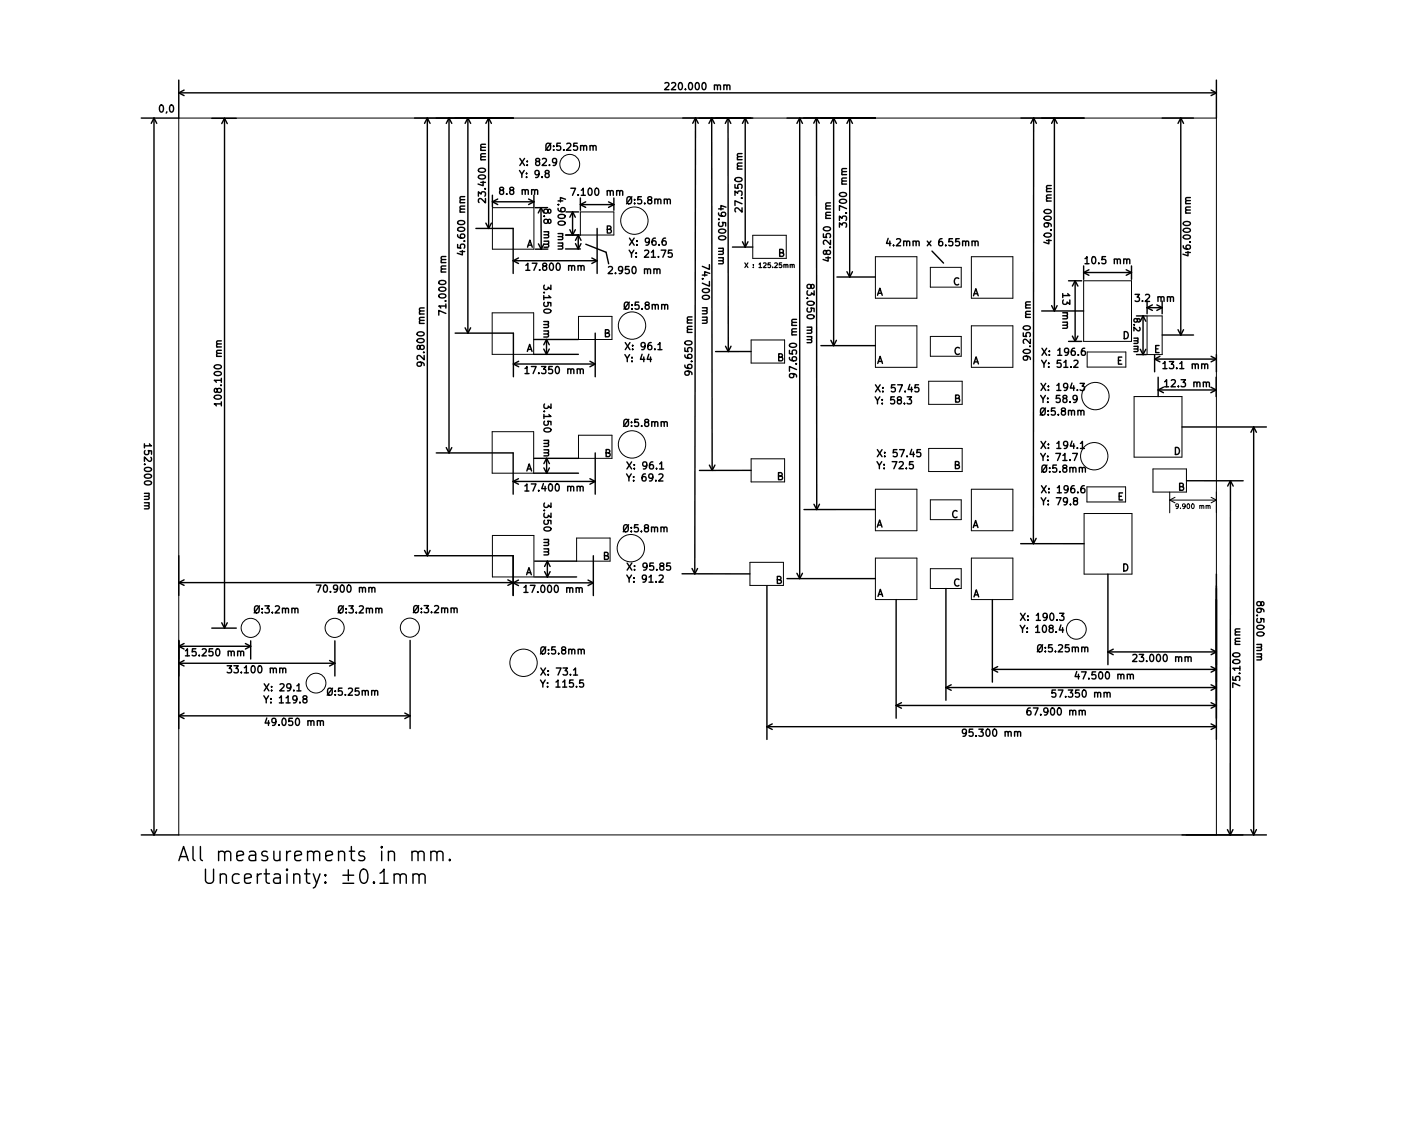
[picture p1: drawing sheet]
<svg xmlns="http://www.w3.org/2000/svg" width="297mm" height="240mm" viewBox="0 0 297 240" stroke-linecap="round" stroke-linejoin="round" font-family="sans-serif">
<g fill="none" stroke="#000" stroke-width=".3">
<path d="M37.9 17v8h-8M37.9 19.7h220M37.9 19.7l1.1 .6M39 19.1l-1.1 .6M141 17.7l.5-.2 .3 .4-.9 1.1h.9M142.4 17.7l.6-.2 .3 .4-1 1.1h1M144 17.7l.2-.2a.8 .8 0 0 1 .5 .8 .8 .8 0 0 1-.5 .7l-.4-.6zM145.3 18.9v.1M146.1 17.7l.2-.2a.8 .8 0 0 1 .5 .8 .8 .8 0 0 1-.5 .7l-.2-.1-.1-.5zM147.5 17.7l.3-.2a.8 .8 0 0 1 .5 .8 .8 .8 0 0 1-.5 .7l-.3-.1-.1-.5zM149 17.7l.2-.2a.8 .8 0 0 1 .5 .8 .8 .8 0 0 1-.5 .7l-.4-.6zM151.5 18.2l.2-.2 .3 .1 .1 .9"/>
<path d="M151.5 18v1M152.1 18.2l.2-.2 .4 .1 .1 .9M153.5 18.2l.2-.2 .3 .1 .1 .9M153.5 18v1M154.1 18.2l.2-.2 .4 .1 .1 .9M256.8 19.1l1.1 .6M257.9 17v8M257.9 19.7l-1.1 .6M32.6 25v152M32.6 25l-.5 1.2M32.6 25l.6 1.2M33.9 22.4l.3-.1a.8 .8 0 0 1 .5 .7 .8 .8 0 0 1-.5 .8l-.3-.2-.1-.4z"/>
<path d="M35.4 23.7l-.2 .3M36.2 22.3h.1a.8 .8 0 0 1 .5 .7 .8 .8 0 0 1-.5 .8 1 1 0 0 1-.1-1.5zM44.9 25.1h5.2M47.6 25.1v108.1M47.6 25.1l.6 1.1M47.6 25.1l-.6 1.1M87.9 25h20.9M90.6 25v92.8M90.6 25l.6 1.2M90.6 25l-.6 1.2M95.2 25v71M95.2 25l.6 1.2"/>
<path d="M95.2 25l-.6 1.2M99.2 25v45.6M99.2 25l.6 1.2M99.2 25l-.6 1.2M101.5 35.9a.89 .89 0 0 1 1.4 .3 .85 .85 0 0 1-1.5-.2zM101.6 37.2a.81 .81 0 0 1 1.3 .4 .85 .85 0 0 1-1.5-.1zM101.9 33.9h1M101.9 38.7h1M101.9 31.9h1M102.4 38.5v.9l-1-.4M102.9 33.2l-.9 .1-.1 .4 .2 .2M102.9 32.6l-.9 .1-.1 .3 .2 .2"/>
<path d="M102.9 31.2l-.9 .1-.1 .4 .2 .2M102.9 30.6l-.9 .1-.1 .3 .2 .2M103.6 25v23.4M103.6 25l.6 1.2M103.6 25l-.6 1.2M110.1 36.1l.5 .8 .5-.8M110.2 33.6l1 1.5M110.6 36.9v.7M111.2 33.6l-1 1.5M111.6 37.5v.1M111.6 36.7v.2M111.8 34.9v.2"/>
<path d="M111.8 34.2v.1M113.9 34.2l-.3-.3v-.2l.3-.1 .4 .1 .1 .4-.7 .2-.1 .2v.3l.3 .3 .4-.1 .1-.2v-.3l-.3-.3M114.3 36.8l-.3 .3h-.3l-.3-.3v-.4l.3-.3h.3l.3 .3a1 1 0 0 1-.4 1.2h-.3M114.9 37.5v.1M115 33.7l.6-.1 .3 .4-1 1.1h1M115.9 36.8l-.3-.3v-.2l.3-.2 .4 .1 .1 .4-.7 .3-.1 .2v.4l.3 .1h.4l.1-.2v-.5l-.3-.1M116 30.4h.1a.5 .5 0 0 1 .6 .5v.5a.5 .5 0 0 1-.5 .5 .5 .5 0 0 1-.5-.5v-.5zM116.5 34.9v.2M116.8 30.4l-1.1 1.5M117.4 31.7v.2M117.4 30.9v.2M118 34.2l-.3 .3h-.3l-.3-.3v-.3l.3-.3h.3l.3 .3a1 1 0 0 1-.4 1.2h-.3"/>
<path d="M118.8 30.4h-.7l-.1 .7 .2-.2 .5 .1 .2 .2-.1 .5-.2 .2-.6-.2M119.5 31.7v.2M120.2 30.5l.5-.1 .3 .4-.9 1.1h.9M121 39.9h1l-.6 1.5M122.4 30.4h-.7l-.1 .7 .2-.2 .5 .1 .2 .2-.1 .5-.2 .2-.6-.2M123.1 31l.2-.1h.4v1M123.1 30.9v1M123.7 31.1l.3-.2h.3l.1 1M125.1 31l.2-.1h.4v1M125.1 30.9v1M125.7 31.1l.3-.2h.3l.1 1M144.8 25h14.8"/>
<path d="M147.5 25l-.2 96.7M147.5 25l.5 1.1M147.5 25l-.6 1.1M150.9 25l.1 74.7M150.9 25l.6 1.2M150.9 25l-.6 1.2M154.4 25v49.5M154.4 25l.5 1.2M154.4 25l-.6 1.2M155.8 39.1v.8h.7l-.1-.2 .1-.5 .2-.1h.5l.1 .3-.1 .5M155.9 37.9a.89 .89 0 0 1 1.4 .2 .85 .85 0 0 1-1.5-.1zM156.3 35.9h1"/>
<path d="M156.3 33.9h1M157.3 35.2l-.9 .1-.1 .3 .2 .3M157.3 34.6h-.9l-.1 .4 .2 .2M157.3 33.2l-.9 .1-.1 .3 .2 .3M157.3 32.6h-.9l-.1 .4 .2 .2M158 25v27.4M158 25l.6 1.2M158 25l-.6 1.2M166.9 25h18.7M169.6 25v97.7M169.6 25l.5 1.2M169.6 25l-.6 1.2"/>
<path d="M173.1 25l.1 83M173.1 25l.6 1.1M173.1 25l-.6 1.1M176.7 25v48.3M176.7 25l.6 1.2M176.7 25l-.5 1.2M178.5 39h1M178.5 37h1M179.5 38.4l-.9 .1-.1 .3 .1 .2M179.5 37.7l-.9 .1-.1 .4 .2 .2M179.5 36.4l-.9 .1-.1 .3 .1 .2M179.5 35.7l-.9 .1-.1 .4 .2 .2"/>
<path d="M180.2 25v33.7M180.2 25l.5 1.2M180.2 25l-.6 1.2M185.6 25h-15.2M216.5 25h13.4M219.2 25l-.1 90.3M219.2 25l.5 1.2M219.2 25l-.6 1.2M222.9 40l-.9 .1-.1 .3 .1 .2M222.9 39.3l-.9 .1-.1 .4 .2 .2M223.5 25v40.9M223.5 25l.6 1.2"/>
<path d="M223.5 25l-.5 1.2M246.4 25h6.7M250.4 25v46M250.4 25l.5 1.2M250.4 25l-.6 1.2M93.1 59.7a.89 .89 0 0 1 1.4 .3 .85 .85 0 0 1-1.5-.2zM93.5 57.7h1M93.5 55.7h1M94.5 57l-.9 .1-.1 .4 .2 .2M94.5 56.4l-.9 .1-.1 .3 .2 .2M94.5 55l-.9 .1-.1 .4 .2 .2M94.5 54.4l-.9 .1-.1 .3 .2 .2"/>
<path d="M97 51.8v.8h.7l-.1-.2 .1-.5 .2-.1h.5l.1 .3-.1 .5M97 49.8l.1 .4a1.01 1.01 0 0 0 1.4 0l-.1-.5-.5-.1-.3 .3v.3l.3 .3M97.1 48.4a.89 .89 0 0 1 1.4 .3 .85 .85 0 0 1-1.5-.1zM97.1 47a.89 .89 0 0 1 1.4 .3 .85 .85 0 0 1-1.5-.2zM97.5 53.3h1M97.5 45h1M97.5 43h1M98 53.1v1l-1-.4M98.4 51.1h.1M98.5 44.3l-.9 .1-.1 .4 .2 .2M98.5 43.7l-.9 .1-.1 .3 .2 .2M98.5 42.3l-.9 .1-.1 .4 .2 .2"/>
<path d="M98.5 41.7l-.9 .1-.1 .3 .2 .2M100.9 48.4h7.9v9.6M101.4 41.6v-.9l.6 .5 .1-.5h.7l.1 .3-.1 .6M102.8 40h.1M102.9 42.1v.9l-1-.9-.5 .3 .2 .6M103 47.3l.6 1.1M104.2 47.3l-.6 1.1M104.4 42.8h8.8M104.4 41.4v2.5M104.4 42.8l1.1 .6M105.5 42.2l-1.1 .6M106.2 40.4l-.3-.3 .1-.2 .2-.2 .4 .1 .1 .4-.6 .2-.2 .2 .1 .5 .2 .1 .4-.1 .2-.2v-.3l-.3-.2"/>
<path d="M107.4 41.1v.1M108.4 40.4l-.3-.3v-.2l.3-.2 .4 .1 .1 .4-.7 .2-.1 .2v.5l.3 .1 .4-.1 .1-.2v-.3l-.3-.2M108.8 55.3h17.8M108.8 55.3l1.1 .6M109.9 54.7l-1.1 .6M110.7 40.4l.2-.2 .4 .1 .1 .9M110.7 40.2v1M111.4 40.4l.2-.2 .3 .1 .1 .9M111.5 56.2l.4-.4v1.5M111.5 57.3h.8M111.8 52.4l.6-1.5 .4 1.5M112 52h.7"/>
<path d="M112.1 42.2l1.1 .6M112.7 40.4l.2-.2 .4 .1 .1 .9M112.7 40.2v1M112.8 55.8h1l-.6 1.5M113.2 41.4v2.5M113.2 42.8l-1.1 .6M113.4 40.4l.2-.2 .3 .1 .1 .9M114.2 51.7l.5 1.1M114.4 57.2v.1M114.7 44v8.8M114.7 44l-.6 1.2M114.7 44l.6 1.2"/>
<path d="M115.3 51.7l-.6 1.1M115.3 56.5l-.2-.3v-.2l.2-.2 .5 .1v.4l-.6 .2-.1 .2v.5l.2 .1 .5-.1 .1-.2v-.3l-.3-.2M115.4 45.9h-.1M116.1 44h-2.6M116.1 49.8l.2 .2v.4h-1M116.1 51.8l.2 .2v.4h-1M116.1 52.8h-2.6M116.2 44.6l.2-.2h.3l.1 .2-.1 .5h-.4l-.2-.6-.2-.1h-.5l-.1 .5 .1 .2 .5 .1 .3-.3M116.2 46.8l.3-.3 .2 .1 .1 .2-.1 .4-.4 .1-.2-.7-.2-.1-.5 .1-.1 .5 .3 .3 .4-.1 .2-.2M116.2 49.1l.1 .3v.3l-1 .1M116.2 51.1l.1 .3v.3l-1 .1M116.3 49.1h-1"/>
<path d="M116.3 51.1h-1M116.7 55.9l.1-.1a.8 .8 0 0 1 .6 .8 .8 .8 0 0 1-.6 .7 1 1 0 0 1-.1-1.4zM118.1 55.9l.2-.1a.8 .8 0 0 1 .5 .8 .8 .8 0 0 1-.5 .7 1 1 0 0 1-.2-1.4zM118.3 43.4h.2M118.3 44.2l.1 .4a1.01 1.01 0 0 0 1.4 0l-.1-.5-.5-.1-.3 .3 .1 .4 .2 .2M118.3 42.6h1M118.3 49.5h1M118.3 51.5h1M118.4 45.7a.89 .89 0 0 1 1.4 .3 .85 .85 0 0 1-1.5-.2zM118.4 47.1a.89 .89 0 0 1 1.4 .3 .85 .85 0 0 1-1.5-.2zM119.1 50.2l.2 .2-.1 .3-.9 .1M119.1 52.2l.2 .2-.1 .3-.9 .1"/>
<path d="M119.2 49.5l.1 .2-.1 .4-.9 .1M119.2 51.5l.1 .2-.1 .4-.9 .1M119.9 42.2l-1.1-.3v.9M119.9 49.8h3.2M119.9 52.8h3.2M120 44.9h2.7M120.6 56.5l.2-.2 .3 .1 .1 .9M120.6 56.3v1M120.8 48.7l.6 1.1M121.2 56.5l.2-.2 .4 .1v.9M121.4 44.9v4.9M121.4 44.9l-.6 1.2"/>
<path d="M121.4 44.9l.6 1.2M122 48.7l-.6 1.1M122 51.7l.6 1.1M122.6 56.5l.2-.2 .3 .1 .1 .9M122.6 56.3v1M122.6 41.3v.1M122.6 49.8v3M122.6 49.8l-.6 1.2M122.6 49.8l.6 1.2M123.1 43.4h7.1M123.1 42v2.6M123.1 43.4l1.1 .6"/>
<path d="M123.2 51.7l-.6 1.1M123.2 56.5l.2-.2 .4 .1v.9M123.2 40.3l.5-.4v1.5M123.2 41.4h.9M124.2 42.8l-1.1 .6M124.2 51.8l4.3 1.7 .6 2.4M124.8 40.1l.2-.2a.8 .8 0 0 1 .5 .8 .8 .8 0 0 1-.5 .7l-.3-.6zM125.5 54.7l1.1 .6M126.2 40.1l.3-.2a.8 .8 0 0 1 .5 .8 .8 .8 0 0 1-.5 .7l-.3-.1-.1-.5zM126.6 48.4v9.6M126.6 55.3l-1.1 .6M128.7 40.6l.3-.2 .3 .1 .1 .9"/>
<path d="M128.7 40.4v1M128.8 48.6h.6l.1-.3v-.2l-.7-.2v1.5h.5l.2-.1 .1-.4-.3-.3M129 56.7l.6-.2 .3 .4-1 1.1h1M129 42.8l1.2 .6M129.4 40.6l.2-.2 .4 .1v.9M130.2 42v2.6M130.2 43.4l-1.2 .6M130.5 57.9v.1M130.7 40.6l.3-.2 .3 .1 .1 .9M130.7 40.4v1M131.4 40.6l.2-.2 .4 .1v.9M132 57.2l-.3 .2h-.3l-.3-.2v-.4l.3-.3 .5 .1 .1 .2a1 1 0 0 1-.4 1.2h-.3"/>
<path d="M133.1 41.8l.2-.1a.5 .5 0 0 1 .6 .5v.5a.5 .5 0 0 1-.5 .5 .5 .5 0 0 1-.5-.5v-.5zM133.4 56.5h-.8v.7l.2-.1 .5 .1 .1 .2v.5l-.3 .1-.5-.1M133.4 53l.5 .8 .5-.8M133.5 50.5l1 1.5M133.9 53.8v.7M134 41.7l-1.2 1.5M134.2 56.6l.2-.1a.8 .8 0 0 1 .5 .8 .8 .8 0 0 1-.5 .7 1 1 0 0 1-.2-1.4zM134.5 50.5l-1 1.5M134.5 43.1v.1M134.5 42.3v.1M134.9 54.4v.1M134.9 53.6v.2"/>
<path d="M135 51.8v.2M135 51.1v.1M136 41.7h-.7l-.1 .7 .2-.1 .5 .1 .2 .2-.1 .5-.2 .1-.6-.1M136.6 57.2l.3-.2 .3 .1 .1 .9M136.6 57v1M136.7 53.2l.5-.2 .3 .5-.9 1h.9M136.7 43.1v.1M137.3 57.2l.2-.2 .4 .1v.9M137.6 42.4l-.3-.3 .1-.2 .2-.2 .5 .1v.4l-.6 .2-.2 .2 .1 .5 .2 .1 .5-.1 .1-.2v-.3l-.3-.2M137.7 51.1l-.3 .3-.4-.1-.2-.2v-.3l.3-.3h.3l.3 .3a1 1 0 0 1-.5 1.2h-.2M138.1 53.5l.4-.5v1.5M138.1 54.5h.9"/>
<path d="M138.6 57.2l.3-.2 .3 .1 .1 .9M138.6 57v1M138.8 42.4l.3-.2 .3 .1 .1 .9M138.8 42.2v1M139 50.5l-.5 .1a1.01 1.01 0 0 0 0 1.4l.5-.2 .1-.5-.3-.2h-.3l-.3 .2M139.3 57.2l.2-.2 .4 .1v.9M139.5 42.4l.2-.2 .4 .1v.9M139.6 54.4v.1M139.8 51.8v.2M140.2 53h1l-.7 1.5M140.8 42.4l.3-.2 .3 .1 .1 .9M140.8 42.2v1"/>
<path d="M141.1 50.5l-.4 .1a1.01 1.01 0 0 0 0 1.4l.5-.2v-.5l-.2-.2h-.3l-.3 .2M141.5 42.4l.2-.2 .4 .1v.9M142.5 53h-.7l-.1 .8 .2-.2 .5 .1 .1 .2v.5l-.3 .1-.5-.1M148.9 59.1h.2M149.9 58.3h-1M150.4 56.1v1l-1.5-.6M150.4 59.7v1l-1.5-.7M150.5 58l-1.1-.4v.9M152.4 45.2v.4a1.01 1.01 0 0 0 1.5 0l-.2-.5-.5-.1-.2 .2-.1 .4 .3 .3M152.4 46.5h.1M152.4 50.2a.89 .89 0 0 1 1.5 .3 .85 .85 0 0 1-1.5-.1zM152.5 47.2l-.1 .2 .1 .5 .5 .1 .2-.1 .1-.5-.2-.2h.8v.7"/>
<path d="M152.5 48.7a.81 .81 0 0 1 1.4 .4 .85 .85 0 0 1-1.5-.2zM153.1 53.3l.3 .2-.1 .4h-.9M153.1 55.3l.3 .2-.1 .4h-.9M153.2 52.7l.2 .2-.1 .3-.9 .1M153.2 54.7l.2 .2-.1 .3-.9 .1M153.4 44.3h-1M153.4 52.7h-1M153.4 54.7h-1M153.9 43.9l-1.1-.3 .1 .9M155.3 52.4h4.3M155.8 41.4v-.9l.6 .5 .1-.4h.7l.1 .2-.1 .6M157.2 42h.1"/>
<path d="M157.3 44.1v.9l-1-.9-.5 .3 .2 .5M157.3 43.2l-1.5-.6v1M157.4 51.3l.6 1.1M158.6 51.3l-.6 1.1M165.3 53.6l.6-.1 .2-.2-.1-.3-.7-.1v1.5h.6l.2-.2 .1-.3-.4-.3M174.6 49.6v.7l.7 .1-.1-.2v-.5l.2-.2 .5 .1 .2 .2-.2 .6M174.6 48.3a.89 .89 0 0 1 1.5 .3 .85 .85 0 0 1-1.5-.2zM175.1 54.7h1M175.1 46.3h1M175.1 44.3h1M175.2 53.4l.3-.3 .4 .1 .2 .2-.1 .4-.5 .1-.2-.1-.2-.6h-.5v.5l.1 .2h.2l.3-.2M175.6 54.4v1l-1.1-.4"/>
<path d="M175.9 52.4h.2M176.1 50.9v1l-1.1-1-.4 .3 .1 .6M176.1 45.7h-.9l-.1 .4 .1 .2M176.1 45l-.9 .1-.1 .3 .2 .3M176.1 43.7h-.9l-.1 .4 .1 .2M176.1 43l-.9 .1-.1 .3 .2 .3M177.4 58.7h8.2M178 48.2v-1l.6 .5 .1-.4h.6l.2 .2-.2 .7M178 46.7v-.9l.6 .5 .1-.4h.6l.2 .2-.2 .6M178 42.5a.89 .89 0 0 1 1.5 .2 .85 .85 0 0 1-1.5-.1zM178 41a.89 .89 0 0 1 1.5 .3 .85 .85 0 0 1-1.5-.1zM179.3 45.2h.2"/>
<path d="M179.5 44.2l-1.5-.6v1M179.6 57.6l.6 1.1M180.7 57.6l-.5 1.1M188.3 50.5l-.3 1.1h.9M188.7 51.1v1M189.4 52v.1M190.1 50.8l.6-.2 .3 .4-1 1.1h1M191.6 51.3l.2-.2 .4 .1v.9M191.6 51.1v1M192.2 51.3l.2-.2 .4 .1 .1 .9M193.6 51.3l.2-.2 .4 .1v.9M193.6 51.1v1"/>
<path d="M194.2 51.3l.2-.2 .4 .1 .1 .9M196.6 51.1l.8 1M197.4 51.1l-.8 1M197.6 53.2l2.4 2.6M199.7 50.6l-.4 .1a1.01 1.01 0 0 0 0 1.4l.5-.1 .1-.5-.3-.3-.4 .1-.2 .2M200.5 52v.1M202 50.6h-.8v.7l.2-.1 .5 .1 .1 .2v.5l-.3 .1-.5-.1M203.3 59.1a.71 .71 0 0 0-1 .5 .71 .71 0 0 0 .7 .8l.3-.1M203.4 50.6h-.7l-.1 .7 .2-.1 .5 .1 .1 .2v.5l-.2 .1-.6-.1M204.1 51.3l.2-.2 .4 .1v.9M204.1 51.1v1M204.7 51.3l.3-.2 .3 .1 .1 .9"/>
<path d="M206.1 51.3l.2-.2 .4 .1v.9M206.1 51.1v1M206.7 51.3l.3-.2 .3 .1 .1 .9M221.4 49.6a.89 .89 0 0 1 1.5 .3 .85 .85 0 0 1-1.5-.1zM221.4 46.1a.89 .89 0 0 1 1.5 .2 .85 .85 0 0 1-1.5-.1zM221.4 44.6a.89 .89 0 0 1 1.5 .3 .85 .85 0 0 1-1.5-.1zM221.9 51h1M221.9 42.6h1M221.9 40.6h1M222 47.3l.3 .3v.2l-.3 .3h-.3l-.3-.3v-.4l.3-.1a1 1 0 0 1 1.2 .4v.3M222.4 50.8v.9l-1.1-.4M222.7 48.8h.2"/>
<path d="M222.9 42l-.9 .1-.1 .3 .1 .2M222.9 41.3l-.9 .1-.1 .4 .2 .2M226.5 59.5h2.9M228 59.5v12.9M228 59.5l-.6 1.2M228 59.5l.5 1.2M229.8 57.8h10.1M229.8 56.4v2.8M229.8 57.8l1.1 .6M230 54.8l.5-.4v1.5M230 55.9h.9M230.9 57.2l-1.1 .6"/>
<path d="M231.6 54.6l.2-.2a.8 .8 0 0 1 .5 .8 .8 .8 0 0 1-.5 .7l-.2-.1-.1-.5zM233 55.8v.1M234.4 54.4h-.7l-.1 .7 .2-.1 .5 .1 .2 .2-.1 .5-.2 .1-.6-.1M236.3 55.1l.2-.2 .3 .1 .1 .9M236.3 54.9v1M236.9 55.1l.2-.2 .4 .1v.9M238.3 55.1l.2-.2 .3 .1 .1 .9M238.3 54.9v1M238.8 57.2l1.1 .6M238.9 55.1l.2-.2 .4 .1v.9M239.9 56.4v2.8M239.9 57.8l-1.1 .6"/>
<path d="M250.9 52.1l.1 .4a1.01 1.01 0 0 0 1.4 0l-.2-.5h-.5l-.2 .3v.2l.2 .3M251 50a.89 .89 0 0 1 1.4 .3 .85 .85 0 0 1-1.5-.1zM251 47.2a.89 .89 0 0 1 1.4 .3 .85 .85 0 0 1-1.5-.2zM251 48.5a.81 .81 0 0 1 1.4 .4 .85 .85 0 0 1-1.5-.1zM251.4 53.5h1M251.4 45.2h1M251.4 43.2h1M251.9 53.3v1l-1.1-.4M252.2 51.3h.2M252.4 44.5l-.9 .1-.1 .4 .1 .2M252.4 43.9l-.9 .1-.1 .3 .2 .2M252.4 42.5l-.9 .1-.1 .4 .1 .2"/>
<path d="M252.4 41.9l-.9 .1-.1 .3 .2 .2M45.5 79a.89 .89 0 0 1 1.4 .3 .85 .85 0 0 1-1.5-.2zM45.6 77.5a.81 .81 0 0 1 1.3 .4 .85 .85 0 0 1-1.5-.2zM45.9 75.6h1M45.9 73.6h1M46.9 74.9l-.9 .1-.1 .4 .2 .2M46.9 74.3l-.9 .1-.1 .3 .2 .2M46.9 72.9l-.9 .1-.1 .4 .2 .2M46.9 72.3l-.9 .1-.1 .3 .2 .2M88.5 70.6a.89 .89 0 0 1 1.4 .3 .85 .85 0 0 1-1.5-.2zM88.6 71.9a.81 .81 0 0 1 1.3 .4 .85 .85 0 0 1-1.5-.1zM88.9 68.6h1"/>
<path d="M88.9 66.6h1M89.1 76.8l.3 .3v.3l-.3 .3h-.4l-.3-.3 .1-.5 .2-.1a1 1 0 0 1 1.2 .4v.3M89.1 73.5l.3-.3h.2l.3 .3-.1 .5-.4 .1-.3-.2-.2-.6-.4 .1-.1 .4 .2 .2 .2 .1 .3-.3M89.8 74.7h.1M89.9 75.4v.9l-1-.9-.5 .3 .2 .5M89.9 67.9l-.9 .1-.1 .4 .2 .2M89.9 67.3l-.9 .1-.1 .3 .2 .2M89.9 65.9l-.9 .1-.1 .4 .2 .2M89.9 65.3l-.9 .1-.1 .3 .2 .2M93.1 61.1a.89 .89 0 0 1 1.4 .3 .85 .85 0 0 1-1.5-.1zM93.2 62.5a.81 .81 0 0 1 1.3 .3 .85 .85 0 0 1-1.5-.1zM94.4 63.8h.1"/>
<path d="M94.5 66.5l-1.5-.7v1M94.5 64.9h-1.5l.5 .4M94.5 64.5v.8M96.5 70.6h12.3M98.6 69.5l.6 1.1M99.8 69.5l-.6 1.1M108.8 77.2h17.4M108.8 70.6v9.3M108.8 77.2l1.2 .6M110 76.6l-1.2 .6M111.3 78.1l.4-.4v1.5M111.3 79.2h.9"/>
<path d="M111.8 74.5l.5-1.5 .5 1.5M111.9 74.1h.8M112.7 77.7h1l-.7 1.5M113.2 72h9.4M113.2 75.1h9.4M114.2 79.1v.1M114.8 77.7h.9l-.5 .6 .5 .1v.7l-.2 .1-.7-.1M115.3 74l.6 1.1M115.3 62h.1M115.3 62.7v.8M115.3 68.2h1M115.3 70.2h1"/>
<path d="M115.4 60.5l-.1 .6 .3 .3 .5-.1 .1-.4 .6 .5v-.9M115.4 64.1l-.1 .2 .1 .6 .5 .1 .3-.2v-.5l-.1-.2 .7 .1v.7M115.4 65.7a.81 .81 0 0 1 1.4 .3 .85 .85 0 0 1-1.5-.1zM115.9 72v3.1M115.9 72l-.6 1.1M115.9 72l.6 1.1M116.1 68.8l.2 .2-.1 .4-.9 .1M116.1 70.8l.2 .2-.1 .4-.9 .1M116.2 68.2l.1 .2-.1 .4h-.9M116.2 70.2l.1 .2-.1 .4h-.9M116.4 62.7l.4 .4h-1.5M116.5 74l-.6 1.1"/>
<path d="M117.1 77.7h-.7l-.1 .7 .2-.1 .5 .1 .2 .2-.1 .5-.2 .1-.6-.1M118 77.8l.1-.1a.8 .8 0 0 1 .5 .8 .8 .8 0 0 1-.5 .7 1 1 0 0 1-.1-1.4zM120.4 78.4l.2-.2 .4 .1v.9M120.4 78.2v1M121 78.4l.2-.2 .4 .1 .1 .9M122.4 78.4l.2-.2 .4 .1v.9M122.4 78.2v1M123 78.4l.2-.2 .4 .1 .1 .9M125.1 76.6l1.1 .6M126.2 70.6v9.3M126.2 77.2l-1.1 .6M128.4 70.6h.6l.1-.3v-.2l-.7-.2v1.5h.5l.2-.1 .1-.4-.3-.3"/>
<path d="M132.4 64.3l.3-.2a.5 .5 0 0 1 .7 .5v.5a.5 .5 0 0 1-.5 .5 .5 .5 0 0 1-.5-.5zM132.5 75.2l.5 .8 .5-.8M132.6 72.6l1 1.5M133 76v.7M133.4 64.1l-1.1 1.5M133.6 72.6l-1 1.5M134 76.5v.2M134 75.8v.1M134 65.4v.2M134 64.6v.2M134.1 74v.1M134.1 73.2v.2"/>
<path d="M135.4 64.1h-.7l-.1 .7 .3-.2 .5 .1 .1 .2-.1 .5-.2 .2-.6-.2M136.1 75.1l-.3 1.1h.9M136.1 65.4v.2M136.5 75.7v1M136.8 73.3l-.3 .3-.4-.1-.2-.2v-.4l.3-.3h.3l.3 .3a1 1 0 0 1-.5 1.2h-.2M137.1 64.7l-.3-.3 .1-.2 .2-.1h.4l.1 .5-.7 .2-.1 .2v.3l.3 .3 .4-.1 .1-.2v-.4l-.2-.2M137.6 75.1l-.4 1.1h.9M137.9 75.7v1M138.1 72.6l-.5 .1a1.01 1.01 0 0 0 0 1.4l.5-.1 .1-.5-.3-.3-.4 .1-.2 .2M138.3 64.7l.2-.1h.4v1M138.3 64.6v1M138.9 74v.1"/>
<path d="M138.9 64.8l.2-.2h.4l.1 1M139.5 73.1l.4-.5v1.5M139.5 74.1h.8M140.3 64.7l.2-.1h.4v1M140.3 64.6v1M140.9 64.8l.2-.2h.4l.1 1M145.2 77.4l.1 .4a1.01 1.01 0 0 0 1.4 0l-.1-.5h-.5l-.3 .1v.4l.3 .3M145.2 75.3l.1 .4a1.01 1.01 0 0 0 1.4 0l-.1-.5-.5-.1-.3 .3v.3l.3 .3M145.2 73.8v.7l.7 .1-.1-.3 .1-.5 .2-.1 .5 .1 .1 .2-.1 .6M145.3 72.5a.89 .89 0 0 1 1.4 .3 .85 .85 0 0 1-1.5-.2zM145.7 70.5h1M145.7 68.5h1"/>
<path d="M145.8 78.7l.3 .1v.5l-.3 .3h-.3l-.3-.3v-.3l.3-.3a1 1 0 0 1 1.2 .4v.3M146.6 76.6h.1M146.7 69.8l-.9 .1-.1 .4 .2 .2M146.7 69.2l-.9 .1-.1 .3 .2 .2M146.7 67.8l-.9 .1-.1 .4 .2 .2M146.7 67.2l-.9 .1-.1 .3 .2 .2M149.1 61.3a.81 .81 0 0 1 1.3 .4 .85 .85 0 0 1-1.5-.2zM149.1 62.8a.81 .81 0 0 1 1.3 .3 .85 .85 0 0 1-1.5-.1zM149.7 65.9l.2 .2-.1 .4h-.9M149.7 67.9l.2 .2-.1 .4h-.9M149.8 65.3l.1 .2-.1 .3-.9 .1M149.8 67.3l.1 .2-.1 .3-.9 .1"/>
<path d="M149.9 65.3h-1M149.9 67.3h-1M153.8 73.4l.6 1.1M155 73.4l-.6 1.1M159.3 74.5h-7.6M165.1 75.7h.6l.2-.3-.1-.2-.7-.2v1.5h.6l.2-.1 .1-.4-.4-.3M167.4 75.8l.1 .4a1.01 1.01 0 0 0 1.4 0l-.2-.5-.5-.1-.3 .3v.3l.3 .3M167.4 74.3v.7l.7 .1-.2-.2 .1-.5 .2-.2 .5 .1 .2 .2-.2 .6M167.5 72.9a.81 .81 0 0 1 1.4 .4 .85 .85 0 0 1-1.5-.2zM167.9 71h1M167.9 69h1M168 79.2l.3 .3v.3l-.3 .3h-.3l-.3-.3v-.3l.3-.3a1 1 0 0 1 1.2 .4v.3"/>
<path d="M168.7 77.1h.2M168.9 78.4l-1.5-.7v1M168.9 70.4h-1v.4l.1 .2M168.9 69.7l-1 .1v.3l.2 .3M168.9 68.4h-1v.4l.1 .2M168.9 67.7l-1 .1v.3l.2 .3M171.2 64.1a.89 .89 0 0 1 1.4 .3 .85 .85 0 0 1-1.5-.2zM171.3 63.2h-.2M171.3 65.3l-.2 .2 .2 .6 .5 .1 .2-.2v-.5l-.1-.2 .7 .1v.7M171.3 66.9a.81 .81 0 0 1 1.3 .3 .85 .85 0 0 1-1.5-.1zM171.9 70l.2 .2-.1 .4-.9 .1M171.9 72l.2 .2-.1 .4-.9 .1"/>
<path d="M172 60.6l.2-.3 .3 .1 .1 .2-.1 .4-.4 .1-.2-.7-.2-.1-.5 .1-.1 .5 .2 .2 .4 .1 .3-.3M172 69.4l.1 .2-.1 .3-.9 .1M172 71.4l.1 .2-.1 .3-.9 .1M172.1 69.4h-1M172.1 71.4h-1M172.6 61.7v.9l-.6-.5-.1 .4h-.6l-.2-.2 .2-.6M174 73.3h11.6M176.2 72.2l.5 1.1M177.3 72.2l-.6 1.1M186 62.6l.6-1.5 .4 1.5M186.1 77.1l.5-1.5 .5 1.5M186.2 62.2h.7"/>
<path d="M186.2 76.6h.8M203.4 73.8a.71 .71 0 0 0-1 .5 .71 .71 0 0 0 .7 .9l.3-.2M206.4 62.7l.5-1.5 .5 1.5M206.4 77.2l.6-1.5 .4 1.5M206.5 62.3h.8M206.6 76.7h.7M217 70.6v.7l.7 .1-.2-.2 .1-.5 .2-.2 .5 .1 .2 .2-.2 .6M217 74.3a.89 .89 0 0 1 1.5 .3 .85 .85 0 0 1-1.5-.2zM217.1 69.2a.81 .81 0 0 1 1.4 .4 .85 .85 0 0 1-1.5-.2zM217.5 67.3h1M217.5 65.3h1M217.6 75.5l.3 .3v.3l-.3 .3h-.4l-.2-.2v-.4l.2-.3a1 1 0 0 1 1.3 .4v.3"/>
<path d="M218.3 73.4h.2M218.5 71.9v1l-1.1-1-.4 .3 .1 .6M218.5 66.7h-1v.4l.1 .2M218.5 66l-1 .1v.3l.2 .3M218.5 64.7h-1v.4l.1 .2M218.5 64l-1 .1v.3l.2 .3M220.8 76.4l.5 .8 .5-.8M220.8 65.9h9M220.9 73.8l1 1.5M221.3 77.2v.7M221.9 73.8l-1 1.5M222.3 77.7v.2"/>
<path d="M222.3 77v.1M222.5 75.2v.1M222.5 74.4v.2M223 64.8l.5 1.1M224.1 64.8l-.6 1.1M224.3 74.3l.4-.5v1.5M224.3 75.3h.8M224.9 76.4h-.7l-.1 .7 .2-.1h.5l.2 .2-.1 .5-.2 .2-.6-.2M225.3 62.2v.9M225.3 66.3h1M225.3 68.3h1M225.5 63.6l-.2 .6 .3 .3h.5l.1-.5 .6 .5v-.9"/>
<path d="M225.6 76.8l.4-.4v1.5M225.6 77.9h.8M226.1 67l.2 .2-.1 .3-.9 .1M226.1 69l.2 .2-.1 .3-.9 .1M226.2 66.3l.1 .2-.1 .4-.9 .1M226.2 68.3l.1 .2-.1 .4-.9 .1M226.4 62.2l.4 .5h-1.5M226.5 72.4h2.9M226.6 74.5l-.3 .3h-.3l-.3-.3v-.4l.3-.3 .4 .1 .2 .2a1 1 0 0 1-.5 1.2h-.3M227.1 77.7v.2M227.4 71.3l.6 1.1M227.7 76.5l.6-.1 .3 .4-1 1.1h1"/>
<path d="M227.8 73.8l-.4 .1a1.01 1.01 0 0 0 0 1.4l.5-.1 .1-.5-.3-.3-.4 .1-.2 .2M228.5 71.3l-.5 1.1M228.6 75.2v.1M230 73.8l-.4 .1a1.01 1.01 0 0 0 0 1.4l.5-.1v-.5l-.3-.3h-.2l-.3 .3M237.1 76.4h.5M237.8 75.7h-.7v1.5h.7M238.4 70.3a.76 .76 0 0 1 .8 .8 .76 .76 0 0 1-.8 .7zM240.4 68.9h.1M240.4 71.7h.9M240.4 73.4h.9M240.7 62.4h.9l-.5 .6 .4 .1v.7l-.2 .1-.6-.1M240.9 75.2h2.2"/>
<path d="M240.9 67h2.2M241.1 72.3l.2 .1-.1 .4h-.8M241.1 74l.2 .2-.1 .3-.8 .1M241.2 67.8l.2-.2h.2v.6h-.3l-.4-.6h-.2l-.3 .2 .1 .4 .2 .1 .3-.1 .2-.1M241.2 71.7v.5l-.8 .1M241.2 73.4v.5l-.8 .1M241.6 69.4l.1 .5-.4 .3-.9-.8v.8M241.8 74.1l.6 1.1M242.2 63.8v.1M242.4 67v8.2M242.4 67l-.6 1.1M242.4 67l.5 1.1"/>
<path d="M242.9 62.6l.5-.2 .3 .4-.9 1.1h.9M242.9 74.1l-.5 1.1M243.2 65.2h3.2M243.2 63.8v2.7M243.2 65.2l1.1 .6M244.3 64.7l-1.1 .5M244.8 76.1h13.1M244.8 75.2v3.6M244.8 76.1l1.1 .6M245 74h.5M245.3 64.7l1.1 .5M245.5 63.1l.2-.2 .4 .1 .1 .9"/>
<path d="M245.5 62.9v1M245.5 80v4.1M245.7 73.3h-.7v1.5h.7M245.9 75.6l-1.1 .5M246.2 63.1l.2-.2 .3 .1 .1 .9M246.4 71h6.7M246.4 63.8v2.7M246.4 65.2l-1.1 .6M246.6 77.1l.4-.4v1.5M246.6 78.2h.8M247.5 63.1l.2-.2 .4 .1 .1 .9M247.5 62.9v1"/>
<path d="M247.9 76.7h.9l-.4 .5 .4 .2v.6l-.2 .2-.7-.2M248.2 63.1l.2-.2 .3 .1 .1 .9M249.5 78v.2M249.8 69.9l.6 1.1M250.1 77.1l.5-.4v1.5M250.1 78.2h.9M250.9 69.9l-.5 1.1M252.8 77.3l.2-.1h.4v1M252.8 77.2v1M253.4 77.4l.2-.2h.4l.1 1M254.8 77.3l.2-.1h.3l.1 1M254.8 77.2v1"/>
<path d="M255.4 77.4l.2-.2h.4l.1 1M256.8 75.6l1.1 .5M257.9 80v4.1M257.9 75.2v3.6M257.9 76.1l-1.1 .6M30.6 98.5h.2M30.6 94.1v.9M30.8 95.5l-.2 .3 .2 .5 .5 .1 .2-.1 .1-.5-.2-.3 .7 .1v.7M30.8 99.3a.81 .81 0 0 1 1.3 .3 .85 .85 0 0 1-1.5-.1zM31.7 94.1l.4 .4h-1.5M32 97l.1 .5-.4 .3-1.1-.9v.9M45.6 83.9a.81 .81 0 0 1 1.3 .4 .85 .85 0 0 1-1.5-.2z"/>
<path d="M46.1 82.6l.3-.2h.4l.1 .2-.1 .5-.4 .1-.3-.1-.2-.7-.4 .1-.1 .4 .2 .2 .2 .1 .3-.3M46.8 81.7h.1M46.9 85.6h-1.5l.5 .5M46.9 80.6h-1.5l.5 .5M46.9 80.2v.9M46.9 85.2v.9M92.5 96h16.3v8.8M94.6 94.9l.6 1.1M95.8 94.9l-.6 1.1M111.7 99.9l.5-1.5 .5 1.5M111.8 99.4h.8M113.2 97.2h9.4"/>
<path d="M115.3 99.2l.6 1.1M115.3 87.2h.2M115.3 87.9v.8M115.3 93.4h1M115.3 95.4h1M115.5 85.7l-.2 .6 .3 .3 .5-.1 .1-.4 .6 .5v-.9M115.5 89.3l-.2 .2 .2 .6 .5 .1 .2-.2v-.5l-.1-.2 .7 .1v.7M115.5 90.9a.81 .81 0 0 1 1.3 .3 .85 .85 0 0 1-1.5-.1zM115.9 97.2v3.1M115.9 97.2l-.6 1.1M115.9 97.2l.6 1.1M116.1 94l.2 .2-.1 .4-.9 .1"/>
<path d="M116.1 96l.2 .2-.1 .4-.9 .1M116.2 93.4l.1 .2-.1 .4h-.9M116.2 95.4l.1 .2-.1 .4h-.9M116.4 87.9l.4 .4h-1.5M116.5 99.2l-.6 1.1M126.2 96v8.8M128.5 96h.7l.1-.3-.1-.2-.7-.2v1.5h.6l.2-.1 .1-.4-.4-.3M132.5 89l.1-.1a.5 .5 0 0 1 .7 .5v.5a.5 .5 0 0 1-.5 .5 .5 .5 0 0 1-.5-.5v-.5zM132.9 97.9l1 1.5M133.3 88.9l-1.1 1.5M133.9 90.3v.1M133.9 89.5v.1"/>
<path d="M133.9 97.9l-1 1.5M134.5 99.3v.1M134.5 98.5v.2M135.3 88.9h-.7l-.1 .7 .3-.1 .5 .1 .1 .2-.1 .5-.2 .1-.6-.1M136 90.3v.1M137 89.6l-.3-.3 .1-.2 .2-.2 .4 .1 .1 .4-.7 .2-.1 .2 .1 .5 .2 .1 .4-.1 .1-.2v-.4l-.2-.1M137.1 98.6l-.3 .3h-.2l-.3-.3v-.4l.3-.3 .4 .1 .1 .2a1 1 0 0 1-.4 1.2h-.3M138.2 89.6l.2-.2 .4 .1v.9M138.2 89.4v1M138.4 97.9l-.4 .1a1.01 1.01 0 0 0 0 1.4l.5-.1 .1-.5-.3-.3h-.3l-.3 .3M138.8 89.6l.2-.2 .4 .1 .1 .9M139.2 99.3v.1"/>
<path d="M139.8 98.4l.5-.5v1.5M139.8 99.4h.9M140.2 89.6l.2-.2 .4 .1v.9M140.2 89.4v1M140.8 89.6l.2-.2 .4 .1 .1 .9M150.4 98.6l.6 1.1M151.6 98.6l-.6 1.1M159.3 99.7l-11 .1M185.5 84.1l.5 .8 .5-.8M185.6 81.6l1 1.5M185.9 97.9l.5 .8 .5-.8M186 95.3l1 1.5"/>
<path d="M186 84.9v.7M186.4 98.7v.7M186.6 81.6l-1 1.5M187 95.3l-1 1.5M187 85.5v.1M187 84.7v.2M187.2 82.9v.2M187.2 82.2v.1M187.4 99.2v.2M187.4 98.5v.1M187.6 96.7v.1M187.6 95.9v.2"/>
<path d="M189.2 97.9h1l-.7 1.5M189.6 84.1h-.7l-.1 .8 .2-.2 .5 .1 .2 .2-.1 .5-.2 .1-.6-.1M189.8 81.6h-.8v.7l.2-.1h.5l.1 .2v.5l-.3 .2-.5-.2M190.2 95.3h-.8v.8l.2-.2 .5 .1 .1 .2v.5l-.3 .1-.5-.1M190.3 81.6h1l-.6 1.5M190.5 84.8l-.2-.3v-.2l.2-.2 .5 .1v.4l-.6 .3-.1 .2v.3l.2 .2h.3l.3-.2-.1-.5-.2-.1M190.7 98l.5-.1 .3 .4-.9 1.1h.9M190.7 95.3h1l-.6 1.5M191.8 85.5v.1M191.9 82.9v.2M192.2 99.2v.2M192.3 96.7v.1"/>
<path d="M192.3 84.1h1l-.5 .6 .4 .2v.6l-.2 .1-.7-.1M192.9 81.5l-.4 1.1h1M193.3 82.1v1M193.3 95.3l-.4 1h1M193.6 97.9h-.7l-.1 .7 .2-.1h.5l.2 .2-.1 .5-.2 .2-.6-.2M193.7 95.8v1M194.8 81.6h-.8v.7l.2-.1h.5l.1 .2v.5l-.3 .2-.5-.2M195.2 95.3h-.8v.8l.2-.2 .5 .1 .1 .2v.5l-.3 .1-.5-.1M202.6 98.6l.6-.1 .1-.2v-.3l-.7-.1v1.5h.5l.2-.2 .1-.3-.3-.3M202.6 84.5l.7-.1 .1-.2-.1-.3-.7-.1v1.5h.6l.2-.2 .1-.3-.4-.3M220.6 96.1l.5 .8 .5-.8M220.6 83.8l.5 .8 .5-.8"/>
<path d="M220.7 86.7l.3-.2a.5 .5 0 0 1 .6 .5v.5a.5 .5 0 0 1-.5 .5 .5 .5 0 0 1-.5-.5zM220.7 93.6l1 1.5M220.7 81.3l1 1.5M221 98.8l.3-.2a.5 .5 0 0 1 .6 .5v.5a.5 .5 0 0 1-.5 .5 .5 .5 0 0 1-.5-.5zM221.1 84.6v.7M221.1 96.9v.7M221.7 86.5l-1.2 1.5M221.7 93.6l-1 1.5M221.7 81.3l-1 1.5M222 98.6l-1.2 1.5M222.1 97.5v.1M222.1 96.7v.2"/>
<path d="M222.1 85.2v.1M222.1 84.4v.2M222.2 87.9v.1M222.2 87.1v.1M222.3 94.9v.2M222.3 94.2v.1M222.3 82.6v.2M222.3 81.9v.1M222.5 100v.1M222.5 99.2v.1M223.7 86.5h-.7l-.1 .7 .2-.1 .5 .1 .2 .2-.1 .5-.2 .1-.6-.1M223.9 96.1h1l-.7 1.5"/>
<path d="M224 98.6h-.7l-.1 .7 .2-.1 .5 .1 .2 .2-.1 .5-.2 .1-.6-.1M224.1 94l.4-.4v1.5M224.1 81.7l.4-.4v1.5M224.1 95.1h.8M224.1 82.8h.8M224.4 87.9v.1M224.7 100v.1M224.7 83.8h-.7l-.1 .8 .2-.2 .5 .1 .2 .2-.1 .5-.2 .1-.6-.1M225.3 87.2l-.3-.3 .1-.2 .2-.2 .5 .1v.4l-.6 .2-.2 .2v.3l.3 .3 .5-.1 .1-.2v-.3l-.3-.2M225.4 96.6l.4-.5v1.5M225.4 97.6h.8M225.6 99.3l-.3-.3 .1-.2 .2-.2 .5 .1v.4l-.6 .2-.2 .2v.3l.3 .3 .5-.1 .1-.2-.1-.4-.2-.1"/>
<path d="M225.6 84.5l-.2-.3v-.2l.2-.2 .5 .1v.4l-.6 .3-.1 .2v.4l.2 .1h.3l.3-.2-.1-.5-.2-.1M226.4 94.2l-.3 .3h-.3l-.3-.3v-.3l.3-.3h.3l.3 .3a1 1 0 0 1-.5 1.2h-.3M226.4 81.9l-.3 .3-.5-.1-.1-.2v-.3l.3-.3h.3l.3 .3a1 1 0 0 1-.5 1.2h-.3M226.5 87.2l.3-.2 .3 .1 .1 .9M226.5 87v1M226.8 99.3l.3-.2 .3 .1 .1 .9M226.8 99.1v1M226.9 97.5v.1M226.9 85.2v.1M227.2 87.2l.2-.2 .4 .1v.9M227.3 93.5l-.4 1.1h1M227.3 81.2l-.4 1.1h1"/>
<path d="M227.4 96.1h1l-.6 1.5M227.5 99.3l.2-.2 .4 .1v.9M227.6 81.8v1M227.6 94.1v1M228.4 84.5l-.3 .3h-.3l-.3-.3v-.4l.3-.3 .4 .1 .2 .2a1 1 0 0 1-.5 1.2h-.3M228.4 94.9v.2M228.4 82.6v.2M228.5 87.2l.3-.2 .3 .1 .1 .9M228.5 87v1M228.8 99.3l.3-.2 .3 .1 .1 .9M228.8 99.1v1M229 81.3h.9l-.5 .6 .5 .1v.6l-.3 .2-.6-.2"/>
<path d="M229.1 94l.4-.4v1.5M229.1 95.1h.8M229.2 87.2l.2-.2 .4 .1v.9M229.5 99.3l.2-.2 .4 .1v.9M245.5 82.7h12.4M245.5 82.7l1.2 .6M246.7 82.1l-1.2 .6M246.9 80.9l.4-.4v1.5M246.9 82h.9M248.3 80.7l.6-.2 .3 .4-.9 1.1h.9M249.2 94.9a.76 .76 0 0 1 .9 .7 .76 .76 0 0 1-.9 .8zM249.8 81.9v.1"/>
<path d="M250.4 80.5h.9l-.5 .6 .5 .1v.7l-.2 .1-.7-.1M250.6 90.5h17.9M253.1 81.2l.2-.2 .4 .1 .1 .9M253.1 81v1M253.8 81.2l.2-.2 .3 .1 .1 .9M255.1 81.2l.2-.2 .4 .1 .1 .9M255.1 81v1M255.8 81.2l.2-.2 .3 .1 .1 .9M256.7 82.1l1.2 .6M257.9 82.7l-1.2 .6M265.8 90.5v86.5M265.8 90.5l-.6 1.2"/>
<path d="M265.8 90.5l.6 1.2M30.6 104.6h1M30.6 106.6h1M30.8 100.7a.81 .81 0 0 1 1.3 .3 .85 .85 0 0 1-1.5-.1zM30.8 102.1a.81 .81 0 0 1 1.3 .4 .85 .85 0 0 1-1.5-.2zM31.4 105.3l.2 .2v.3l-1 .1M31.4 107.3l.2 .2v.3l-1 .1M31.5 104.6l.1 .2v.4l-1 .1M31.5 106.6l.1 .2v.4l-1 .1M37.9 117.8v8.4M87.9 117.8h20.9v8.5M90 116.7l.6 1.1"/>
<path d="M91.2 116.7l-.6 1.1M108.8 102.1h17.4M108.8 102.1l1.1 .6M109.9 101.5l-1.1 .6M111.3 103l.4-.4v1.5M111.3 104.1h.8M112.6 102.6h1l-.6 1.5M113.2 100.3h9.4M113.4 119h8.8M114.2 104v.1M115.2 102.5l-.3 1.1h.9M115.3 108.2h.2"/>
<path d="M115.3 114.4h1M115.3 116.4h1M115.5 106.7l-.2 .6 .3 .3 .5-.1 .1-.4 .6 .5v-.9M115.5 108.8l-.2 .7 .3 .2h.5l.1-.5 .6 .5v-.9M115.5 110.3l-.2 .2 .2 .6 .5 .1 .2-.2v-.5l-.1-.2 .7 .1v.7M115.5 111.9a.81 .81 0 0 1 1.3 .3 .85 .85 0 0 1-1.5-.1zM115.6 103.1v1M116.1 119v3.3M116.1 119l-.6 1.1M116.1 119l.5 1.1M116.1 115l.2 .2-.1 .4-.9 .1M116.1 117l.2 .2-.1 .4-.9 .1"/>
<path d="M116.2 114.4l.1 .2-.1 .4h-.9M116.2 116.4l.1 .2-.1 .4h-.9M116.5 102.7l.1-.1a.8 .8 0 0 1 .6 .8 .8 .8 0 0 1-.6 .7 1 1 0 0 1-.1-1.4zM117.9 102.8l.2-.2a.8 .8 0 0 1 .5 .8 .8 .8 0 0 1-.5 .7l-.2-.1-.2-.5zM120.4 103.3l.2-.2 .3 .1 .1 .9M120.4 103.1v1M121 103.3l.2-.2 .4 .1v.9M122.4 103.3l.2-.2 .3 .1 .1 .9M122.4 103.1v1M123 103.3l.2-.2 .4 .1v.9M125.1 101.5l1.1 .6M125.8 117.8v8.5"/>
<path d="M126.2 102.1l-1.1 .6M128.2 117.8h.6l.1-.3v-.2l-.7-.2v1.5h.5l.2-.1 .1-.4-.3-.3M132.4 111.3h.2a.5 .5 0 0 1 .6 .5v.5a.5 .5 0 0 1-.5 .5 .5 .5 0 0 1-.5-.5v-.5zM132.8 100.5l.5 .8 .5-.8M133 119.4l1 1.5M133.3 111.3l-1.2 1.5M133.3 101.3v.7M133.9 112.6v.2M133.9 111.8v.2M134 119.4l-1 1.5M134.3 101.8v.2M134.3 101.1v.1"/>
<path d="M134.5 120v.1M135.3 111.3h-.7l-.1 .7 .2-.2 .5 .1 .1 .2v.5l-.2 .2-.6-.2M136 112.6v.2M136.8 100.5l-.4 .1a1.01 1.01 0 0 0 0 1.4l.5-.2 .1-.5-.3-.2h-.3l-.3 .2M136.9 111.9l-.3-.3 .1-.2 .2-.1h.4l.1 .5-.6 .2-.2 .2 .1 .4 .2 .2 .4-.1 .2-.2v-.3l-.3-.3M138.1 111.9l.2-.1h.4l.1 1M138.1 111.8v1M138.4 101.1l-.3 .3-.4-.1-.1-.2v-.3l.2-.3 .5 .1 .1 .2a1 1 0 0 1-.4 1.2h-.3M138.5 119.4h-.7v.7l.2-.1h.5l.1 .2-.1 .5-.2 .2-.5-.2M138.8 112l.2-.2h.3l.1 1M139.1 101.8v.2M139.7 100.6l.6-.1 .3 .4-1 1.1h1"/>
<path d="M140.1 111.9l.2-.1h.4l.1 1M140.1 111.8v1M140.8 112l.2-.2h.3l.1 1M142.1 119.4h-.7l-.1 .7 .2-.1h.5l.2 .2-.1 .5-.2 .2-.6-.2M165.1 100.9h.6l.1-.3v-.2l-.7-.2v1.5h.5l.2-.1 .1-.4-.3-.3M172.6 106.9l.6 1.1M173.7 106.9l-.5 1.1M185.6 108h-15.1M186 111.8l.5-1.5 .5 1.5M186.1 111.3h.8M202.9 108.4a.71 .71 0 0 0-1 .5 .71 .71 0 0 0 .7 .9l.3-.2M206.4 111.9l.4-1.5 .6 1.5"/>
<path d="M206.5 111.4h.7M216.4 115.3h13.4M218.5 114.2l.6 1.1M219.7 114.2l-.6 1.1M220.7 105.5l.5 .8 .5-.8M220.8 103l1 1.5M221.2 106.3v.7M221.8 103l-1 1.5M222.2 106.9v.1M222.2 106.1v.2M222.4 104.3v.2M222.4 103.6v.1"/>
<path d="M224 105.5h1l-.7 1.5M224.2 103.4l.4-.4v1.5M224.2 104.5h.8M226.3 106.2l-.3 .3-.4-.1-.1-.2v-.4l.2-.3 .5 .1 .1 .2a1 1 0 0 1-.4 1.2h-.3M226.5 103.6l-.3 .3-.5-.1-.1-.2v-.3l.3-.3h.3l.3 .3a1 1 0 0 1-.5 1.2h-.3M227 106.9v.1M227.7 103l-.4 .1a1.01 1.01 0 0 0 0 1.4l.5-.2 .1-.5-.3-.2h-.3l-.3 .2M227.9 106.2l-.3-.3 .1-.2 .2-.2 .4 .1 .1 .4-.7 .3-.1 .2v.3l.3 .2h.3l.3-.2v-.3l-.3-.3M228.5 104.3v.2M229.9 103l-.4 .1a1.01 1.01 0 0 0 0 1.4l.5-.2v-.5l-.3-.2h-.2l-.3 .2M237.3 105.2h.5M238 104.5h-.7v1.5h.7"/>
<path d="M238.3 119.6a.76 .76 0 0 1 .8 .7 .76 .76 0 0 1-.8 .8zM250.1 103.2l.7-.1 .1-.2-.1-.3-.7-.1v1.5h.6l.2-.2 .1-.3-.4-.3M251.5 101.9h12.1M260.9 101.9l-.1 75.1M260.9 101.9l-.6 1.2M260.9 101.9l.6 1.2M37.9 135.8v18.7M37.9 137h15.3M37.9 137l1.1 .6M37.9 123.5h70.9M37.9 123.5l1.1 .6M39 136.5l-1.1 .5"/>
<path d="M39 123l-1.1 .5M39.3 138l.4-.4v1.5M39.3 139.1h.9M41.5 137.6h-.7l-.1 .7 .3-.2 .5 .1 .1 .2-.1 .5-.2 .2-.6-.2M42.2 138.9v.2M42.9 137.7l.6-.1 .2 .4-.9 1.1h.9M44.9 133.2h5.2M45.1 137.6h-.7l-.1 .7 .2-.2 .5 .1 .2 .2-.1 .5-.2 .2-.6-.2M45.9 137.7l.2-.1a.8 .8 0 0 1 .5 .7 .8 .8 0 0 1-.5 .8l-.2-.2-.2-.4zM47 132.1l.6 1.1M48.2 132.1l-.6 1.1M48.4 138.2l.2-.1h.4v1"/>
<path d="M48.4 138.1v1M49 138.3l.2-.2h.4l.1 1M50.4 138.2l.2-.1h.4v1M50.4 138.1v1M51 138.3l.2-.2h.4l.1 1M52 136.5l1.2 .5M53.2 135.9v3.8M53.2 137l-1.2 .6M54.2 128.5h.1a.5 .5 0 0 1 .7 .5v.5a.5 .5 0 0 1-.5 .5 .5 .5 0 0 1-.5-.5v-.5zM55 128.5l-1.1 1.5M55.6 129.8v.2M55.6 129v.2"/>
<path d="M56.2 128.5h.9l-.5 .5 .4 .2v.6l-.2 .2-.6-.2M57.7 129.8v.2M58.4 128.6l.6-.1 .2 .4-.9 1.1h.9M59.9 129.1l.2-.1h.4v1M59.9 129v1M60.5 129.2l.2-.2h.4l.1 1M61.9 129.1l.2-.1h.4v1M61.9 129v1M62.5 129.2l.2-.2h.4l.1 1M67.1 124.1h1l-.7 1.5M68.8 124.1h.1a.8 .8 0 0 1 .5 .7 .8 .8 0 0 1-.5 .8 1 1 0 0 1-.1-1.5zM70.1 125.4v.2"/>
<path d="M71 135.9v7.4M71.6 124.7l-.3 .3-.5-.1-.1-.2v-.3l.3-.3h.4l.2 .3a1 1 0 0 1-.5 1.2h-.3M72 128.5h.1a.5 .5 0 0 1 .7 .5v.5a.5 .5 0 0 1-.5 .5 .5 .5 0 0 1-.5-.5v-.5zM72.3 124.2l.2-.1a.8 .8 0 0 1 .5 .7 .8 .8 0 0 1-.5 .8l-.2-.2-.2-.4zM72.8 128.5l-1.1 1.5M73.4 129.8v.2M73.4 129v.2M73.8 124.1h.1a.8 .8 0 0 1 .5 .7 .8 .8 0 0 1-.5 .8 1 1 0 0 1-.1-1.5zM74 128.5h.9l-.5 .5 .4 .2v.6l-.2 .2-.6-.2M75.5 129.8v.2M76.2 128.6l.6-.1 .2 .4-.9 1.1h.9M76.2 124.7l.2-.1h.4v1"/>
<path d="M76.2 124.6v1M76.8 124.8l.3-.2h.3l.1 1M77.7 129.1l.2-.1h.4v1M77.7 129v1M78.2 124.7l.2-.1h.4v1M78.2 124.6v1M78.3 129.2l.2-.2h.4l.1 1M78.8 124.8l.3-.2h.3l.1 1M79.7 129.1l.2-.1h.4v1M79.7 129v1M80.3 129.2l.2-.2h.4l.1 1M87 135.8v18.7"/>
<path d="M87.9 128.5l.2-.1a.5 .5 0 0 1 .6 .5v.5a.5 .5 0 0 1-.5 .5 .5 .5 0 0 1-.5-.5v-.5zM88.8 128.4l-1.2 1.5M89.4 129.8v.1M89.4 129v.1M89.9 128.4h.9l-.4 .6 .4 .1v.7l-.2 .1-.7-.1M91.5 129.8v.1M92.1 128.6l.6-.2 .3 .4-.9 1.1h.9M93.6 129.1l.2-.2 .4 .1 .1 .9M93.6 128.9v1M94.3 129.1l.2-.2 .3 .1 .1 .9M95.6 129.1l.2-.2 .4 .1 .1 .9M95.6 128.9v1"/>
<path d="M96.3 129.1l.2-.2 .3 .1 .1 .9M107.7 123l1.1 .5M108.8 123.6h17M108.8 123.6l1.1 .6M108.8 123.5l-1.1 .6M109.9 123l-1.1 .6M111.1 124.5l.4-.4v1.5M111.1 125.6h.8M111.7 121.9l.4-1.5 .6 1.5M111.8 121.4h.7M112.4 124.1h1l-.6 1.5M113.4 122.3h8.8"/>
<path d="M114 125.5v.1M114.7 137.4l.3-.2a.5 .5 0 0 1 .7 .5v.5a.5 .5 0 0 1-.5 .5 .5 .5 0 0 1-.5-.5zM114.8 124.3l.2-.2a.8 .8 0 0 1 .5 .8 .8 .8 0 0 1-.5 .7l-.3-.6zM115.5 121.2l.6 1.1M115.7 137.2l-1.1 1.5M116.3 124.2l.1-.1a.8 .8 0 0 1 .6 .8 .8 .8 0 0 1-.6 .7 1 1 0 0 1-.1-1.4zM116.3 138.5v.2M116.3 137.7v.2M116.6 121.2l-.5 1.1M117.7 124.2l.2-.1a.8 .8 0 0 1 .5 .8 .8 .8 0 0 1-.5 .7 1 1 0 0 1-.2-1.4zM117.7 137.2h-.7l-.1 .7 .3-.2 .5 .1 .1 .2-.1 .5-.2 .2-.6-.2M118.4 138.5v.2"/>
<path d="M119.4 137.8l-.3-.3 .1-.2 .2-.1h.4l.1 .5-.7 .2-.1 .2v.3l.3 .3 .4-.1 .1-.2v-.4l-.2-.2M120.2 124.8l.2-.2 .3 .1 .1 .9M120.2 124.6v1M120.6 137.8l.2-.1h.4v1M120.6 137.7v1M120.8 124.8l.2-.2 .4 .1v.9M121.2 137.9l.2-.2h.4l.1 1M122.2 124.8l.2-.2 .3 .1 .1 .9M122.2 124.6v1M122.6 137.8l.2-.1h.4v1M122.6 137.7v1M122.8 124.8l.2-.2 .4 .1v.9"/>
<path d="M123.2 137.9l.2-.2h.4l.1 1M124.7 123l1.1 .6M125.8 123.6l-1.1 .6M132.9 121.9l.5 .8 .5-.8M133.4 122.7v.7M134.4 123.3v.1M134.4 122.5v.2M134.5 120.7v.2M137 122.6l-.2 .3h-.3l-.3-.3v-.4l.3-.3 .4 .1 .1 .2a1 1 0 0 1-.4 1.2h-.3M137.2 120l-.3 .3-.4-.1-.2-.2v-.3l.3-.3 .4 .1 .2 .2a1 1 0 0 1-.4 1.2h-.3M137.6 122.4l.4-.5v1.5M137.6 123.4h.9"/>
<path d="M139.1 123.3v.1M139.2 120.7v.2M139.8 122.1l.5-.2 .3 .5-.9 1h.9M140.2 120l-.3-.3 .1-.2 .2-.1 .4 .1 .1 .4-.7 .2-.1 .2 .1 .4 .2 .2 .4-.1 .2-.2-.1-.4-.2-.2M144.6 121.7h14.4M146.7 120.5l.6 1.2M147.9 120.5l-.6 1.2M162.6 124.2v32.6M164.8 122.9h.7l.1-.3-.1-.2-.7-.2v1.5h.6l.2-.1 .1-.4-.4-.3M166.9 122.7h18.7M169 121.6l.6 1.1M170.1 121.6l-.5 1.1"/>
<path d="M186.1 126.5l.6-1.5 .4 1.5M186.3 126h.7M190 127.1v25.2M200.6 124.8v23.7M203.3 122.9a.71 .71 0 0 0-1 .5 .71 .71 0 0 0 .7 .9l.3-.2M206.5 126.6l.5-1.5 .5 1.5M206.6 126.1h.8M210.4 127.1v17.5M216.3 132.6l.5 .8 .5-.8M216.4 130l1 1.5M216.8 133.4v.7M217.4 130l-1 1.5"/>
<path d="M217.8 133.9v.2M217.8 133.2v.1M217.9 131.4v.1M217.9 130.6v.2M219.6 133l.4-.4v1.5M219.6 134.1h.8M219.7 130.5l.4-.5v1.5M219.7 131.5h.9M220.2 136.8l.2-.1a.5 .5 0 0 1 .6 .5v.5a.5 .5 0 0 1-.5 .5 .5 .5 0 0 1-.5-.5v-.5zM221.1 136.7l-1.2 1.5M221.1 132.7l.3-.1a.8 .8 0 0 1 .5 .7 .8 .8 0 0 1-.5 .8l-.3-.2-.1-.4zM221.6 138.1v.1"/>
<path d="M221.6 137.3v.1M222 130.7l-.3 .3h-.3l-.3-.3v-.4l.3-.3 .5 .1 .1 .2a1 1 0 0 1-.4 1.2h-.3M222.7 130.2l.2-.2a.8 .8 0 0 1 .6 .8 .8 .8 0 0 1-.6 .7l-.2-.1-.1-.4zM222.7 133.2l-.3-.3 .1-.2 .2-.1 .4 .1 .1 .4-.6 .2-.2 .2v.3l.3 .3h.3l.3-.3-.1-.4-.2-.2M223.1 136.7h-.7l-.1 .7 .2-.1 .5 .1 .1 .2v.5l-.3 .1-.5-.1M223.8 138.1v.1M223.9 133.9v.2M224.1 131.4v.1M224.4 136.9l.6-.2 .3 .4-.9 1.1h.9M224.7 130h.9l-.5 .6 .4 .2v.6l-.2 .1-.6-.1M224.9 132.5l-.3 1.1h.9M225.3 133.1v1"/>
<path d="M226.6 136.7h-.7l-.1 .7 .3-.1 .5 .1 .1 .2-.1 .5-.2 .1-.6-.1M227.4 137.4l.2-.2 .3 .1 .1 .9M227.4 137.2v1M228 137.4l.2-.2 .4 .1v.9M229.4 137.4l.2-.2 .3 .1 .1 .9M229.4 137.2v1M230 137.4l.2-.2 .4 .1v.9M234.9 138.2h23M234.9 121.7v19.2M234.9 138.2l1.1 .6M236 137.7l-1.1 .5M240.2 138.9l.6-.1 .2 .4-.9 1.1h.9"/>
<path d="M241.5 138.8h1l-.5 .5 .4 .2v.6l-.2 .2-.7-.2M244 138.8h.1a.8 .8 0 0 1 .5 .7 .8 .8 0 0 1-.5 .8 1 1 0 0 1-.1-1.5zM245.4 138.8h.1a.8 .8 0 0 1 .6 .7 .8 .8 0 0 1-.6 .8 1 1 0 0 1-.1-1.5zM246.8 138.8h.2a.8 .8 0 0 1 .5 .7 .8 .8 0 0 1-.5 .8 1 1 0 0 1-.2-1.5zM249.3 139.4l.2-.1h.3l.1 1M249.3 139.3v1M249.9 139.5l.2-.2h.4v1M251.3 139.4l.2-.1h.3l.1 1M251.3 139.3v1M251.9 139.5l.2-.2h.4v1M256.8 137.7l1.1 .5M257.9 121.7v35.1"/>
<path d="M257.9 138.2l-1.1 .6M261.5 140a.81 .81 0 0 1 1.4 .4 .85 .85 0 0 1-1.5-.2zM261.5 138.6a.81 .81 0 0 1 1.4 .3 .85 .85 0 0 1-1.5-.1zM261.9 136.6h1M261.9 134.6h1M262.9 136l-.9 .1-.1 .3 .1 .2M262.9 135.4h-.9l-.1 .4 .2 .2M262.9 134l-.9 .1-.1 .3 .1 .2M262.9 133.4h-.9l-.1 .4 .2 .2M266.5 130.5h.1M266.5 136.6h1M266.5 138.6h1"/>
<path d="M266.6 131.1l-.1 .3 .1 .5 .5 .1 .2-.1 .1-.5-.1-.3 .7 .1v.7M266.6 132.7a.81 .81 0 0 1 1.4 .4 .85 .85 0 0 1-1.5-.2zM266.6 134.1a.81 .81 0 0 1 1.4 .4 .85 .85 0 0 1-1.5-.1zM267.1 129l.3 .3v.3l-.3 .3h-.3l-.3-.3v-.5l.3-.1a1 1 0 0 1 1.2 .4v.3M267.3 137.3l.2 .2-.1 .4h-.9M267.3 139.3l.2 .2-.1 .4h-.9M267.3 127.9l.3-.3h.2l.2 .3-.1 .4-.4 .1-.2-.7-.3-.1h-.2l-.3 .3v.4l.3 .1h.2l.3-.3M267.3 136.6l.2 .3-.1 .3-.9 .1M267.3 138.6l.2 .3-.1 .3-.9 .1M37.9 151.8h49.1M37.9 151.8l1.1 .6M37.9 140.6h33.1"/>
<path d="M37.9 140.6l1.1 .6M39 151.2l-1.1 .6M39 140.1l-1.1 .5M48.2 141.2h.9l-.5 .5 .4 .2v.6l-.2 .2-.6-.2M49.6 141.2h.9l-.5 .5 .4 .2v.6l-.2 .2-.6-.2M51.2 142.5v.2M51.8 141.6l.4-.4v1.5M51.8 142.7h.9M53.4 141.3l.2-.1a.8 .8 0 0 1 .5 .7 .8 .8 0 0 1-.5 .8l-.4-.6zM54.8 141.3l.2-.1a.8 .8 0 0 1 .5 .7 .8 .8 0 0 1-.5 .8l-.2-.2-.1-.4zM55.9 147.5l.5 .8 .5-.8M56 145l1 1.5"/>
<path d="M56.4 148.3v.7M56.6 152.2l-.4 1.1h.9M56.9 152.8v1M57 145l-1 1.5M57.3 141.8l.2-.1h.4l.1 1M57.3 141.7v1M57.4 148.9v.1M57.4 148.1v.2M57.6 146.3v.2M57.6 145.6v.1M58 141.9l.2-.2h.3l.1 1M58.5 153l-.3 .2h-.3l-.3-.2v-.4l.3-.3h.3l.3 .3a1 1 0 0 1-.4 1.2h-.3"/>
<path d="M59.1 153.7v.1M59.2 148l.5-.5v1.5M59.2 149h.9M59.3 141.8l.2-.1h.4l.1 1M59.3 141.7v1M59.4 145.1l.5-.1 .3 .4-.9 1.1h.9M59.9 152.5l.2-.2a.8 .8 0 0 1 .6 .8 .8 .8 0 0 1-.6 .7l-.2-.1-.1-.5zM60 141.9l.2-.2h.3l.1 1M60.7 148l.4-.5v1.5M60.7 149h.8M61.7 145.6l-.3 .3-.5-.1-.1-.2v-.3l.3-.3 .4 .1 .2 .2a1 1 0 0 1-.5 1.2h-.3M62 152.3h-.7l-.1 .7 .2-.1 .5 .1 .2 .2-.1 .5-.2 .1-.6-.1"/>
<path d="M62.3 146.3v.2M62.8 152.5l.2-.2a.8 .8 0 0 1 .5 .8 .8 .8 0 0 1-.5 .7l-.4-.6zM62.9 145.4l.5-.4v1.5M62.9 148.2l-.2 .3-.5-.1-.1-.2v-.4l.3-.3h.3l.2 .3a1 1 0 0 1-.4 1.2h-.3M62.9 146.5h.9M63.6 148.9v.1M64.5 148.2l-.3-.3 .1-.2 .2-.2 .4 .1 .1 .4-.6 .3-.2 .2v.3l.3 .2h.4l.2-.2v-.3l-.3-.3M65.3 153l.2-.2 .4 .1v.9M65.3 152.8v1M65.9 153l.2-.2 .4 .1 .1 .9M67.3 153l.2-.2 .4 .1v.9M67.3 152.8v1"/>
<path d="M67.9 153l.2-.2 .4 .1 .1 .9M69.5 146.1l.3-.2a.5 .5 0 0 1 .6 .5v.5a.5 .5 0 0 1-.5 .5 .5 .5 0 0 1-.5-.5zM69.9 140.1l1.1 .5M70.5 145.9l-1.1 1.5M71 140.6l-1.1 .6M71.1 147.3v.1M71.1 146.5v.1M72.5 145.9h-.7l-.1 .7 .2-.1 .5 .1 .2 .2-.1 .5-.2 .1-.6-.1M73.2 147.3v.1M73.9 146.1l.5-.2 .3 .4-.9 1.1h.9M76.1 145.9h-.7l-.1 .7 .2-.1 .5 .1 .2 .2-.1 .5-.2 .1-.6-.1M76.8 146.6l.2-.2 .4 .1v.9"/>
<path d="M76.8 146.4v1M77.4 146.6l.3-.2 .3 .1 .1 .9M78.8 146.6l.2-.2 .4 .1v.9M78.8 146.4v1M79.4 146.6l.3-.2 .3 .1 .1 .9M85.8 151.2l1.2 .6M87 151.8l-1.2 .6M114.6 144.2l.5 .8 .5-.8M114.7 141.6l1 1.5M115.1 145v.7M115.7 141.6l-1 1.5M116.1 145.5v.2"/>
<path d="M116.1 144.8v.1M116.2 143v.1M116.2 142.2v.2M117.9 144.6l.4-.4v1.5M117.9 145.7h.8M117.9 141.6h1l-.6 1.5M119.3 144.6l.4-.4v1.5M119.3 145.7h.9M119.4 141.6h.9l-.5 .6 .4 .2v.6l-.2 .1-.6-.1M120.9 143v.1M121.5 144.2h-.7l-.1 .7 .2-.1h.6l.1 .2-.1 .5-.2 .2-.6-.2M121.6 142.1l.4-.5v1.5"/>
<path d="M121.6 143.1h.9M122.2 145.5v.2M123.7 144.2h-.8v.7l.2-.1h.5l.1 .2v.5l-.2 .2-.6-.2M162.6 154.1h95.3M162.6 154.1l1.1 .6M163.7 153.5l-1.1 .6M190 149.6h67.9M190 149.6l1.1 .6M191.1 149l-1.1 .6M200.6 145.8h57.3M200.6 145.8l1.1 .6M201.7 145.2l-1.1 .6"/>
<path d="M204.9 155.3l-.3 .2h-.3l-.3-.2v-.4l.3-.3h.3l.3 .3a1 1 0 0 1-.4 1.2h-.3M206.3 154.6h-.8v.7l.2-.1 .5 .1 .1 .2v.5l-.3 .1-.5-.1M207 156v.1M207.5 154.6h1l-.5 .6 .4 .1v.7l-.2 .1-.7-.1M209.2 154.8l.2-.2a.8 .8 0 0 1 .5 .8 .8 .8 0 0 1-.5 .7l-.4-.6zM210.4 141.9h47.5M210.4 141.9l1.1 .6M210.7 154.7l.1-.1a.8 .8 0 0 1 .5 .8 .8 .8 0 0 1-.5 .7 1 1 0 0 1-.1-1.4zM211.5 141.4l-1.1 .5M213.1 155.3l.2-.2 .4 .1v.9M213.1 155.1v1M213.7 155.3l.3-.2 .3 .1 .1 .9"/>
<path d="M215.1 155.3l.2-.2 .4 .1v.9M215.1 155.1v1M215.7 155.3l.3-.2 .3 .1 .1 .9M218.4 150.1l-.4 .1a1.01 1.01 0 0 0 0 1.4l.5-.1 .1-.5-.3-.3-.4 .1-.2 .2M219.1 150.1h1l-.7 1.5M220.7 151.5v.1M222.2 150.8l-.3 .2h-.5l-.1-.2v-.4l.3-.3 .4 .1 .2 .2a1 1 0 0 1-.5 1.2h-.3M223 150.2l.1-.1a.8 .8 0 0 1 .5 .8 .8 .8 0 0 1-.5 .7 1 1 0 0 1-.1-1.4zM223.8 146.3h-.7l-.1 .7 .2-.1 .5 .1 .2 .2-.1 .5-.2 .1-.6-.1M224.4 146.3h1l-.7 1.5M224.4 150.2l.1-.1a.8 .8 0 0 1 .5 .8 .8 .8 0 0 1-.5 .7 1 1 0 0 1-.1-1.4zM225.9 147.7v.1"/>
<path d="M226.5 146.3h.9l-.5 .6 .5 .1v.7l-.2 .1-.7-.1M226.8 150.8l.2-.2 .4 .1v.9M226.8 150.6v1M227.4 150.8l.3-.2 .3 .1 .1 .9M228.3 142.4l-.4 1.1h1M228.7 143v1M228.8 146.3h-.7l-.1 .7 .2-.1 .5 .1 .2 .2-.1 .5-.2 .1-.6-.1M228.8 150.8l.2-.2 .4 .1v.9M228.8 150.6v1M229.3 142.5h1l-.6 1.5M229.4 150.8l.3-.2 .3 .1 .1 .9M229.7 146.4l.1-.1a.8 .8 0 0 1 .5 .8 .8 .8 0 0 1-.5 .7 1 1 0 0 1-.1-1.4z"/>
<path d="M230.9 143.8v.2M232.1 147l.2-.2 .4 .1v.9M232.1 146.8v1M232.3 142.5h-.7l-.1 .7 .2-.2 .5 .1 .2 .2-.1 .5-.2 .2-.6-.2M232.7 147l.2-.2 .4 .1 .1 .9M233.1 142.5h.2a.8 .8 0 0 1 .5 .7 .8 .8 0 0 1-.5 .8 1 1 0 0 1-.2-1.5zM234.1 147l.2-.2 .4 .1v.9M234.1 146.8v1M234.5 142.6l.2-.1a.8 .8 0 0 1 .5 .7 .8 .8 0 0 1-.5 .8l-.2-.2-.1-.4zM234.7 147l.2-.2 .4 .1 .1 .9M237 143.1l.2-.1h.4l.1 1M237 143v1"/>
<path d="M237.7 143.2l.2-.2h.3l.1 1M239 143.1l.2-.1h.4l.1 1M239 143v1M239.7 143.2l.2-.2h.3l.1 1M243.1 140.1v.2M256.8 141.4l1.1 .5M256.8 145.2l1.1 .6M256.8 149l1.1 .6M256.8 153.5l1.1 .6M257.9 141.9l-1.1 .6M257.9 145.8l-1.1 .6M257.9 149.6l-1.1 .6"/>
<path d="M257.9 154.1l-1.1 .6M261.4 143.5v.7l.7 .1-.2-.2 .1-.5 .2-.2 .5 .1 .2 .2-.2 .6M262.7 142.8h.2M262.9 145.4l-1.5-.6v1M262.9 141.7h-1.5l.4 .4M262.9 141.3v.8M29.9 177h8M32.1 175.9l.5 1.1M33.2 175.9l-.6 1.1M40.9 179.5v2.6l.4 .4M42.5 179.5v2.6l.4 .4M74.5 179.5v2.6l.1 .3 .6 .1"/>
<path d="M80.9 179.5l-.1 .1 .1 .2 .2-.2-.2-.1v.3M250.6 177h17.9M260.2 175.9l.6 1.1M261.4 175.9l-.6 1.1M265.2 175.9l.6 1.1M266.4 175.9l-.6 1.1M37.9 182.5l1-3 1 3M38.2 181.6h1.4M43.6 184.3v2.4l.5 .6 .9-.1 .3-.5v-2.4M46.3 180.8a.75 .75 0 0 1 1.3 .1v1.6M46.3 180.5v2M46.7 185.6a.74 .74 0 0 1 1.3 .1v1.6"/>
<path d="M46.7 185.3v2M47.6 180.9l.5-.4 .7 .1 .1 .3v1.6M50.2 181.5l1.4-.3-.1-.6-.9-.1-.4 .4v1.2l.1 .3 .3 .1 .9-.1M50.7 185.4l-.8-.1-.6 .6v.8l.3 .5 .3 .1 .8-.1M51.9 186.3l1.4-.3-.2-.6-.8-.1-.4 .4v1.2l.1 .3 .3 .1 .8-.1M52.9 180.6l.3-.1 .9 .1 .1 .3v1.6M54.2 181.2l-1 .2a.59 .59 0 0 0-.4 .5 .59 .59 0 0 0 .4 .6l1-.1M54.6 185.3v2M55.4 185.3a.77 .77 0 0 0-.8 .6M56 185.3h1.1M56.4 184.3v2.6l.2 .3 .5 .1M56.6 180.6l-.7-.1-.4 .4 .1 .5 1 .2 .2 .3-.2 .5-.3 .1-.8-.1"/>
<path d="M58.1 180.5v1.6l.1 .3a.81 .81 0 0 0 1.1-.2M58.1 185.4l.3-.1 .9 .1 .1 .3v1.6M59.3 180.5v2M59.4 186l-1 .2a.59 .59 0 0 0-.4 .5 .59 .59 0 0 0 .4 .6l1-.1M60.8 180.5v2M60.9 184.3l-.2 .1 .2 .2 .1-.2-.1-.1v.3M60.9 185.3v2M61.6 180.5a.77 .77 0 0 0-.8 .6M62.3 185.6a.74 .74 0 0 1 1.3 .1v1.6M62.3 185.3v2M62.5 181.5l1.4-.3-.1-.6-.9-.1-.4 .4v1.2l.1 .3 .3 .1 .9-.1M64.6 185.3h1.1"/>
<path d="M65 184.3v2.6l.1 .3 .6 .1M65.2 180.8a.74 .74 0 0 1 1.3 .1v1.6M65.2 180.5v2M66.4 185.3l.7 2M66.5 180.9l.4-.4 .7 .1 .2 .3v1.6M67.9 185.3l-1 2.7-.5 .3M69 187l.1 .2-.1 .1-.1-.1 .1-.2v.3M69 185.4l.1 .2-.1 .1-.1-.1 .1-.2v.3M69.1 181.5l1.4-.3-.1-.6-.9-.1-.4 .4v1.2l.1 .3 .3 .1 .9-.1M71.8 180.8a.74 .74 0 0 1 1.3 .1v1.6M71.8 180.5v2M72.7 185.6h2.3"/>
<path d="M72.7 187.3h2.3M73.8 184.4v2.3M74.1 180.5h1.1M76.6 184.6a.72 .72 0 0 1 .7-.3 .72 .72 0 0 1 .5 .6 1.76 1.76 0 0 1-.5 2.4 .77 .77 0 0 1-.9-.6 2.56 2.56 0 0 1 .2-2.1zM77.2 180.6l-.7-.1-.4 .4 .1 .5 1 .2 .2 .3-.2 .5-.3 .1-.8-.1M79.3 187l.1 .2-.1 .1-.2-.1 .2-.2v.3M80.6 185.2l.8-.9v3M80.6 187.3h1.7M80.9 180.5v2M82.4 180.8a.74 .74 0 0 1 1.2 .1v1.6M82.4 180.5v2M83.6 185.6a.74 .74 0 0 1 1.2 .1v1.6"/>
<path d="M83.6 185.3v2M84.8 185.7l.5-.4 .7 .1 .1 .3v1.6M87.4 180.8a.74 .74 0 0 1 1.2 .1v1.6M87.4 180.5v2M87.6 185.6a.74 .74 0 0 1 1.2 .1v1.6M87.6 185.3v2M88.6 180.9l.5-.4 .7 .1 .1 .3v1.6M88.8 185.7l.5-.4 .7 .1 .1 .3v1.6M91.4 180.8a.74 .74 0 0 1 1.2 .1v1.6M91.4 180.5v2M92.6 180.9l.5-.4 .7 .1 .1 .3v1.6M95.4 182.2l.1 .2-.1 .1-.2-.1 .2-.2v.3"/>
</g>
<g fill="none" stroke="#000" stroke-width=".25">
<path d="M157.9 55.7l.7 1M158.6 55.7l-.7 1M159.7 56.6v.1M159.7 56.1v.1M160.9 56l.3-.3v1M160.9 56.7h.6M161.9 55.8l.3-.1 .2 .3-.6 .7h.6M163.3 55.7h-.4l-.1 .5h.5v.4h-.5M163.8 56.6v.1M164.2 55.8l.4-.1 .2 .3-.6 .7h.6M165.7 55.7h-.5v.5h.5v.4h-.5M166.2 56.2l.4-.1v.6"/>
<path d="M166.2 56.1v.6M166.6 56.2l.4-.1 .1 .6M167.5 56.2l.4-.1 .1 .6M167.5 56.1v.6M168 56.2l.3-.1 .1 .6"/>
</g>
<g fill="none" stroke="#000" stroke-width=".21">
<path d="M37.9 25h220v152h-220zM104.4 44h8.8v8.8h-8.8zM123.1 44.9h7.1v4.9h-7.1zM159.6 49.9h7.1v4.9h-7.1zM185.6 54.4h8.8v8.8h-8.8zM197.3 56.7h6.5v4.2h-6.5zM206 54.4h8.7v8.8h-8.7zM229.8 59.5h10.1v12.9h-10.1zM104.4 66.3h8.7v8.8h-8.7zM122.6 67.1h7.2v4.9h-7.2zM159.3 72.1h7v4.9h-7zM185.6 69.1h8.8v8.8h-8.8z"/>
<path d="M197.3 71.3h6.5v4.2h-6.5zM206 69.1h8.7v8.8h-8.7zM230.5 74.6h8.2v3.2h-8.2zM243.2 67h3.2v8.2h-3.2zM104.4 91.5h8.7v8.8h-8.7zM122.6 92.3h7.2v4.9h-7.2zM159.3 97.3h7v4.9h-7zM196.9 80.8h7.1v4.9h-7.1zM196.9 95.1h7.1v4.9h-7.1zM240.5 84.1h10.1v12.8h-10.1zM244.5 99.4h7v4.9h-7zM104.4 113.5h8.8v8.8h-8.8z"/>
<path d="M122.2 114.1h7.2v4.9h-7.2zM159 119.2h7.1v4.9h-7.1zM185.6 103.7h8.8v8.8h-8.8zM185.6 118.3h8.8v8.8h-8.8zM197.3 106h6.5v4.2h-6.5zM206 103.7h8.7v8.8h-8.7zM206 118.3h8.7v8.8h-8.7zM229.8 108.9h10.2v12.8h-10.2zM230.4 103.2h8.3v3.2h-8.3zM248 106h9.9M248 104.3v4.4M248 106l1.1 .6"/>
<path d="M249.1 105.5l-1.1 .5M249.9 107.3l-.2 .2-.3-.1-.1-.5 .4-.1 .2 .2-.1 .6-.4 .2M250.3 107.7v.1M251.3 107.3l-.2 .2-.3-.1v-.5l.3-.1 .2 .2-.1 .6-.4 .2M251.8 106.9l.1-.1a.49 .49 0 0 1 .4 .6 .49 .49 0 0 1-.5 .4l-.1-.3zM252.7 106.9l.2-.1a.49 .49 0 0 1 .3 .6 .49 .49 0 0 1-.4 .4l-.2-.3zM254.4 107.3l.4-.1v.6M254.4 107.2v.6M254.8 107.3l.4-.1v.6M255.7 107.3l.4-.1v.6M255.7 107.2v.6M256.1 107.3l.4-.1 .1 .6"/>
<path d="M256.8 105.5l1.1 .5M257.9 106l-1.1 .6M197.3 120.6h6.5v4.2h-6.5z"/>
<circle cx="120.8" cy="34.8" r="2.1"/>
<circle cx="134.5" cy="46.8" r="2.9"/>
<circle cx="134" cy="69" r="2.9"/>
<circle cx="134" cy="94.2" r="2.9"/>
<circle cx="232" cy="96.7" r="2.9"/>
<circle cx="232.2" cy="84" r="2.9"/>
<circle cx="133.7" cy="116.2" r="2.9"/>
<circle cx="53.1" cy="133.1" r="2.02"/>
<circle cx="70.9" cy="133.1" r="2.02"/>
<circle cx="86.9" cy="133.1" r="2.02"/>
<circle cx="228.2" cy="133.4" r="2.1"/>
<circle cx="67" cy="144.8" r="2.1"/>
<circle cx="111" cy="140.5" r="2.9"/>
</g>
</svg>
